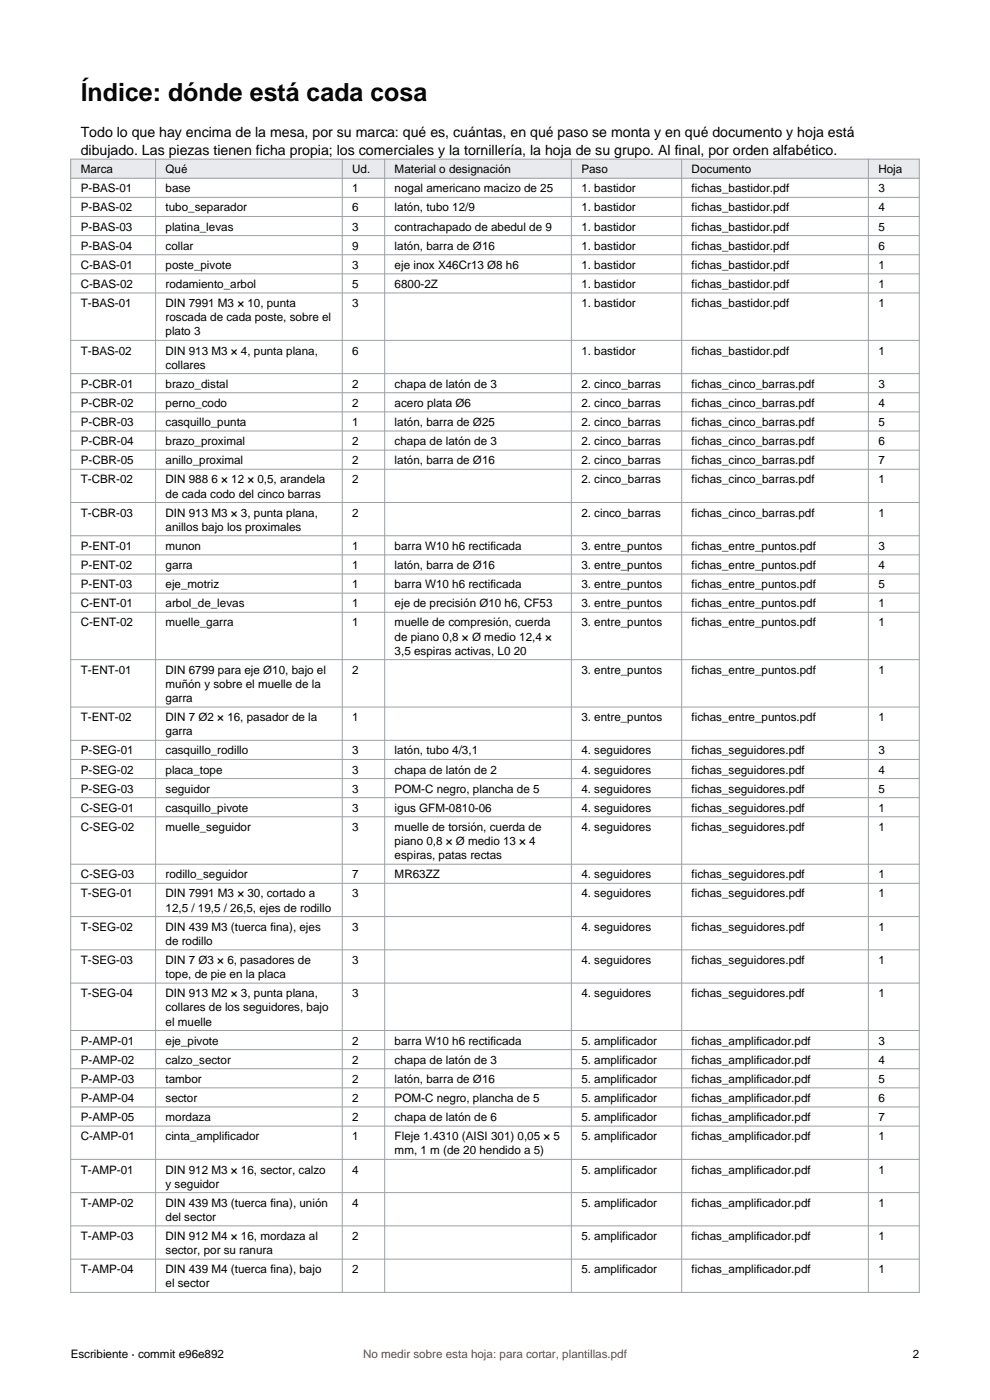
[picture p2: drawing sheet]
<svg xmlns="http://www.w3.org/2000/svg" width="210mm" height="297mm" viewBox="0 0 210 297" stroke-linecap="round" stroke-linejoin="round" font-family="sans-serif">
<defs><g id="words">
<text font-size="5.3" x="17.1" y="21.4">Índice: dónde está cada cosa</text>
<g font-size="3">
<text x="17.1" y="29">Todo lo que hay encima de la mesa, por su marca: qué es, cuántas, en qué paso se monta y en qué documento y hoja está</text>
<text x="17.1" y="32.9">dibujado. Las piezas tienen ficha propia; los comerciales y la tornillería, la hoja de su grupo. Al final, por orden alfabético.</text>
</g>
<g font-size="2.5">
<text x="17.1" y="36.8">Marca</text>
<text x="17.1" y="40.8">P-BAS-01</text>
<text x="35.1" y="36.8">Qué</text>
<text x="35.1" y="40.8">base</text>
<text x="74.7" y="36.8">Ud.</text>
<text x="74.7" y="40.8">1</text>
<text x="83.7" y="36.8">Material o designación</text>
<text x="83.7" y="40.8">nogal americano macizo de 25</text>
<text x="123.3" y="36.8">Paso</text>
<text x="123.3" y="40.8">1. bastidor</text>
<text x="146.7" y="36.8">Documento</text>
<text x="146.7" y="40.8">fichas_bastidor.pdf</text>
<text x="186.3" y="36.8">Hoja</text>
<text x="186.3" y="40.8">3</text>
<text x="17.1" y="44.9">P-BAS-02</text>
<text x="35.1" y="44.9">tubo_separador</text>
<text x="74.7" y="44.9">6</text>
<text x="83.7" y="44.9">latón, tubo 12/9</text>
<text x="123.3" y="44.9">1. bastidor</text>
<text x="146.7" y="44.9">fichas_bastidor.pdf</text>
<text x="186.3" y="44.9">4</text>
<text x="17.1" y="48.9">P-BAS-03</text>
<text x="17.1" y="53">P-BAS-04</text>
<text x="35.1" y="48.9">platina_levas</text>
<text x="35.1" y="53">collar</text>
<text x="74.7" y="48.9">3</text>
<text x="74.7" y="53">9</text>
<text x="83.7" y="48.9">contrachapado de abedul de 9</text>
<text x="83.7" y="53">latón, barra de Ø16</text>
<text x="123.3" y="48.9">1. bastidor</text>
<text x="123.3" y="53">1. bastidor</text>
<text x="146.7" y="48.9">fichas_bastidor.pdf</text>
<text x="146.7" y="53">fichas_bastidor.pdf</text>
<text x="186.3" y="48.9">5</text>
<text x="186.3" y="53">6</text>
<text x="17.1" y="57">C-BAS-01</text>
<text x="35.1" y="57">poste_pivote</text>
<text x="74.7" y="57">3</text>
<text x="83.7" y="57">eje inox X46Cr13 Ø8 h6</text>
<text x="123.3" y="57">1. bastidor</text>
<text x="146.7" y="57">fichas_bastidor.pdf</text>
<text x="186.3" y="57">1</text>
<text x="17.1" y="61.1">C-BAS-02</text>
<text x="17.1" y="65.2">T-BAS-01</text>
<text x="35.1" y="61.1">rodamiento_arbol</text>
<text x="35.1" y="65.2">DIN 7991 M3 × 10, punta</text>
<text x="74.7" y="61.1">5</text>
<text x="74.7" y="65.2">3</text>
<text x="83.7" y="61.1">6800-2Z</text>
<text x="123.3" y="61.1">1. bastidor</text>
<text x="123.3" y="65.2">1. bastidor</text>
<text x="146.7" y="61.1">fichas_bastidor.pdf</text>
<text x="146.7" y="65.2">fichas_bastidor.pdf</text>
<text x="186.3" y="61.1">1</text>
<text x="186.3" y="65.2">1</text>
<text x="35.1" y="68.2">roscada de cada poste, sobre el</text>
<text x="35.1" y="71.2">plato 3</text>
<text x="17.1" y="75.2">T-BAS-02</text>
<text x="35.1" y="75.2">DIN 913 M3 × 4, punta plana,</text>
<text x="74.7" y="75.2">6</text>
<text x="123.3" y="75.2">1. bastidor</text>
<text x="146.7" y="75.2">fichas_bastidor.pdf</text>
<text x="186.3" y="75.2">1</text>
<text x="17.1" y="82.3">P-CBR-01</text>
<text x="35.1" y="78.2">collares</text>
<text x="35.1" y="82.3">brazo_distal</text>
<text x="74.7" y="82.3">2</text>
<text x="83.7" y="82.3">chapa de latón de 3</text>
<text x="123.3" y="82.3">2. cinco_barras</text>
<text x="146.7" y="82.3">fichas_cinco_barras.pdf</text>
<text x="186.3" y="82.3">3</text>
<text x="17.1" y="86.3">P-CBR-02</text>
<text x="35.1" y="86.3">perno_codo</text>
<text x="74.7" y="86.3">2</text>
<text x="83.7" y="86.3">acero plata Ø6</text>
<text x="123.3" y="86.3">2. cinco_barras</text>
<text x="146.7" y="86.3">fichas_cinco_barras.pdf</text>
<text x="186.3" y="86.3">4</text>
<text x="17.1" y="90.4">P-CBR-03</text>
<text x="17.1" y="94.4">P-CBR-04</text>
<text x="35.1" y="90.4">casquillo_punta</text>
<text x="35.1" y="94.4">brazo_proximal</text>
<text x="74.7" y="90.4">1</text>
<text x="74.7" y="94.4">2</text>
<text x="83.7" y="90.4">latón, barra de Ø25</text>
<text x="83.7" y="94.4">chapa de latón de 3</text>
<text x="123.3" y="90.4">2. cinco_barras</text>
<text x="123.3" y="94.4">2. cinco_barras</text>
<text x="146.7" y="90.4">fichas_cinco_barras.pdf</text>
<text x="146.7" y="94.4">fichas_cinco_barras.pdf</text>
<text x="186.3" y="90.4">5</text>
<text x="186.3" y="94.4">6</text>
<text x="17.1" y="98.5">P-CBR-05</text>
<text x="35.1" y="98.5">anillo_proximal</text>
<text x="74.7" y="98.5">2</text>
<text x="83.7" y="98.5">latón, barra de Ø16</text>
<text x="123.3" y="98.5">2. cinco_barras</text>
<text x="146.7" y="98.5">fichas_cinco_barras.pdf</text>
<text x="186.3" y="98.5">7</text>
<text x="17.1" y="102.5">T-CBR-02</text>
<text x="35.1" y="102.5">DIN 988 6 × 12 × 0,5, arandela</text>
<text x="35.1" y="105.5">de cada codo del cinco barras</text>
<text x="74.7" y="102.5">2</text>
<text x="123.3" y="102.5">2. cinco_barras</text>
<text x="146.7" y="102.5">fichas_cinco_barras.pdf</text>
<text x="186.3" y="102.5">1</text>
<text x="17.1" y="109.6">T-CBR-03</text>
<text x="35.1" y="109.6">DIN 913 M3 × 3, punta plana,</text>
<text x="35.1" y="112.6">anillos bajo los proximales</text>
<text x="74.7" y="109.6">2</text>
<text x="123.3" y="109.6">2. cinco_barras</text>
<text x="146.7" y="109.6">fichas_cinco_barras.pdf</text>
<text x="186.3" y="109.6">1</text>
<text x="17.1" y="116.7">P-ENT-01</text>
<text x="35.1" y="116.7">munon</text>
<text x="74.7" y="116.7">1</text>
<text x="83.7" y="116.7">barra W10 h6 rectificada</text>
<text x="123.3" y="116.7">3. entre_puntos</text>
<text x="146.7" y="116.7">fichas_entre_puntos.pdf</text>
<text x="186.3" y="116.7">3</text>
<text x="17.1" y="120.7">P-ENT-02</text>
<text x="17.1" y="124.8">P-ENT-03</text>
<text x="35.1" y="120.7">garra</text>
<text x="35.1" y="124.8">eje_motriz</text>
<text x="74.7" y="120.7">1</text>
<text x="74.7" y="124.8">1</text>
<text x="83.7" y="120.7">latón, barra de Ø16</text>
<text x="83.7" y="124.8">barra W10 h6 rectificada</text>
<text x="123.3" y="120.7">3. entre_puntos</text>
<text x="123.3" y="124.8">3. entre_puntos</text>
<text x="146.7" y="120.7">fichas_entre_puntos.pdf</text>
<text x="146.7" y="124.8">fichas_entre_puntos.pdf</text>
<text x="186.3" y="120.7">4</text>
<text x="186.3" y="124.8">5</text>
<text x="17.1" y="128.8">C-ENT-01</text>
<text x="35.1" y="128.8">arbol_de_levas</text>
<text x="74.7" y="128.8">1</text>
<text x="83.7" y="128.8">eje de precisión Ø10 h6, CF53</text>
<text x="123.3" y="128.8">3. entre_puntos</text>
<text x="146.7" y="128.8">fichas_entre_puntos.pdf</text>
<text x="186.3" y="128.8">1</text>
<text x="17.1" y="132.9">C-ENT-02</text>
<text x="35.1" y="132.9">muelle_garra</text>
<text x="74.7" y="132.9">1</text>
<text x="83.7" y="132.9">muelle de compresión, cuerda</text>
<text x="83.7" y="135.9">de piano 0,8 × Ø medio 12,4 ×</text>
<text x="123.3" y="132.9">3. entre_puntos</text>
<text x="146.7" y="132.9">fichas_entre_puntos.pdf</text>
<text x="186.3" y="132.9">1</text>
<text x="17.1" y="142.9">T-ENT-01</text>
<text x="35.1" y="142.9">DIN 6799 para eje Ø10, bajo el</text>
<text x="74.7" y="142.9">2</text>
<text x="83.7" y="138.9">3,5 espiras activas, L0 20</text>
<text x="123.3" y="142.9">3. entre_puntos</text>
<text x="146.7" y="142.9">fichas_entre_puntos.pdf</text>
<text x="186.3" y="142.9">1</text>
<text x="35.1" y="145.9">muñón y sobre el muelle de la</text>
<text x="35.1" y="148.9">garra</text>
<text x="17.1" y="153">T-ENT-02</text>
<text x="35.1" y="153">DIN 7 Ø2 × 16, pasador de la</text>
<text x="35.1" y="156">garra</text>
<text x="74.7" y="153">1</text>
<text x="123.3" y="153">3. entre_puntos</text>
<text x="146.7" y="153">fichas_entre_puntos.pdf</text>
<text x="186.3" y="153">1</text>
<text x="17.1" y="160.1">P-SEG-01</text>
<text x="35.1" y="160.1">casquillo_rodillo</text>
<text x="74.7" y="160.1">3</text>
<text x="83.7" y="160.1">latón, tubo 4/3,1</text>
<text x="123.3" y="160.1">4. seguidores</text>
<text x="146.7" y="160.1">fichas_seguidores.pdf</text>
<text x="186.3" y="160.1">3</text>
<text x="17.1" y="164.1">P-SEG-02</text>
<text x="35.1" y="164.1">placa_tope</text>
<text x="74.7" y="164.1">3</text>
<text x="83.7" y="164.1">chapa de latón de 2</text>
<text x="123.3" y="164.1">4. seguidores</text>
<text x="146.7" y="164.1">fichas_seguidores.pdf</text>
<text x="186.3" y="164.1">4</text>
<text x="17.1" y="168.2">P-SEG-03</text>
<text x="17.1" y="172.2">C-SEG-01</text>
<text x="35.1" y="168.2">seguidor</text>
<text x="35.1" y="172.2">casquillo_pivote</text>
<text x="74.7" y="168.2">3</text>
<text x="74.7" y="172.2">3</text>
<text x="83.7" y="168.2">POM-C negro, plancha de 5</text>
<text x="83.7" y="172.2">igus GFM-0810-06</text>
<text x="123.3" y="168.2">4. seguidores</text>
<text x="123.3" y="172.2">4. seguidores</text>
<text x="146.7" y="168.2">fichas_seguidores.pdf</text>
<text x="146.7" y="172.2">fichas_seguidores.pdf</text>
<text x="186.3" y="168.2">5</text>
<text x="186.3" y="172.2">1</text>
<text x="17.1" y="176.3">C-SEG-02</text>
<text x="35.1" y="176.3">muelle_seguidor</text>
<text x="74.7" y="176.3">3</text>
<text x="83.7" y="176.3">muelle de torsión, cuerda de</text>
<text x="83.7" y="179.3">piano 0,8 × Ø medio 13 × 4</text>
<text x="123.3" y="176.3">4. seguidores</text>
<text x="146.7" y="176.3">fichas_seguidores.pdf</text>
<text x="186.3" y="176.3">1</text>
<text x="83.7" y="182.3">espiras, patas rectas</text>
<text x="17.1" y="186.3">C-SEG-03</text>
<text x="17.1" y="190.4">T-SEG-01</text>
<text x="35.1" y="186.3">rodillo_seguidor</text>
<text x="35.1" y="190.4">DIN 7991 M3 × 30, cortado a</text>
<text x="74.7" y="186.3">7</text>
<text x="74.7" y="190.4">3</text>
<text x="83.7" y="186.3">MR63ZZ</text>
<text x="123.3" y="186.3">4. seguidores</text>
<text x="123.3" y="190.4">4. seguidores</text>
<text x="146.7" y="186.3">fichas_seguidores.pdf</text>
<text x="146.7" y="190.4">fichas_seguidores.pdf</text>
<text x="186.3" y="186.3">1</text>
<text x="186.3" y="190.4">1</text>
<text x="17.1" y="197.4">T-SEG-02</text>
<text x="35.1" y="193.4">12,5 / 19,5 / 26,5, ejes de rodillo</text>
<text x="35.1" y="197.4">DIN 439 M3 (tuerca fina), ejes</text>
<text x="74.7" y="197.4">3</text>
<text x="123.3" y="197.4">4. seguidores</text>
<text x="146.7" y="197.4">fichas_seguidores.pdf</text>
<text x="186.3" y="197.4">1</text>
<text x="35.1" y="200.4">de rodillo</text>
<text x="17.1" y="204.5">T-SEG-03</text>
<text x="35.1" y="204.5">DIN 7 Ø3 × 6, pasadores de</text>
<text x="35.1" y="207.5">tope, de pie en la placa</text>
<text x="74.7" y="204.5">3</text>
<text x="123.3" y="204.5">4. seguidores</text>
<text x="146.7" y="204.5">fichas_seguidores.pdf</text>
<text x="186.3" y="204.5">1</text>
<text x="17.1" y="211.6">T-SEG-04</text>
<text x="35.1" y="211.6">DIN 913 M2 × 3, punta plana,</text>
<text x="35.1" y="214.6">collares de los seguidores, bajo</text>
<text x="74.7" y="211.6">3</text>
<text x="123.3" y="211.6">4. seguidores</text>
<text x="146.7" y="211.6">fichas_seguidores.pdf</text>
<text x="186.3" y="211.6">1</text>
<text x="17.1" y="221.6">P-AMP-01</text>
<text x="35.1" y="217.6">el muelle</text>
<text x="35.1" y="221.6">eje_pivote</text>
<text x="74.7" y="221.6">2</text>
<text x="83.7" y="221.6">barra W10 h6 rectificada</text>
<text x="123.3" y="221.6">5. amplificador</text>
<text x="146.7" y="221.6">fichas_amplificador.pdf</text>
<text x="186.3" y="221.6">3</text>
<text x="17.1" y="225.7">P-AMP-02</text>
<text x="35.1" y="225.7">calzo_sector</text>
<text x="74.7" y="225.7">2</text>
<text x="83.7" y="225.7">chapa de latón de 3</text>
<text x="123.3" y="225.7">5. amplificador</text>
<text x="146.7" y="225.7">fichas_amplificador.pdf</text>
<text x="186.3" y="225.7">4</text>
<text x="17.1" y="229.7">P-AMP-03</text>
<text x="17.1" y="233.8">P-AMP-04</text>
<text x="35.1" y="229.7">tambor</text>
<text x="35.1" y="233.8">sector</text>
<text x="74.7" y="229.7">2</text>
<text x="74.7" y="233.8">2</text>
<text x="83.7" y="229.7">latón, barra de Ø16</text>
<text x="83.7" y="233.8">POM-C negro, plancha de 5</text>
<text x="123.3" y="229.7">5. amplificador</text>
<text x="123.3" y="233.8">5. amplificador</text>
<text x="146.7" y="229.7">fichas_amplificador.pdf</text>
<text x="146.7" y="233.8">fichas_amplificador.pdf</text>
<text x="186.3" y="229.7">5</text>
<text x="186.3" y="233.8">6</text>
<text x="17.1" y="237.8">P-AMP-05</text>
<text x="35.1" y="237.8">mordaza</text>
<text x="74.7" y="237.8">2</text>
<text x="83.7" y="237.8">chapa de latón de 6</text>
<text x="123.3" y="237.8">5. amplificador</text>
<text x="146.7" y="237.8">fichas_amplificador.pdf</text>
<text x="186.3" y="237.8">7</text>
<text x="17.1" y="241.9">C-AMP-01</text>
<text x="35.1" y="241.9">cinta_amplificador</text>
<text x="74.7" y="241.9">1</text>
<text x="83.7" y="241.9">Fleje 1.4310 (AISI 301) 0,05 × 5</text>
<text x="83.7" y="244.9">mm, 1 m (de 20 hendido a 5)</text>
<text x="123.3" y="241.9">5. amplificador</text>
<text x="146.7" y="241.9">fichas_amplificador.pdf</text>
<text x="186.3" y="241.9">1</text>
<text x="17.1" y="249">T-AMP-01</text>
<text x="35.1" y="249">DIN 912 M3 × 16, sector, calzo</text>
<text x="35.1" y="251.9">y seguidor</text>
<text x="74.7" y="249">4</text>
<text x="123.3" y="249">5. amplificador</text>
<text x="146.7" y="249">fichas_amplificador.pdf</text>
<text x="186.3" y="249">1</text>
<text x="17.1" y="256">T-AMP-02</text>
<text x="35.1" y="256">DIN 439 M3 (tuerca fina), unión</text>
<text x="74.7" y="256">4</text>
<text x="123.3" y="256">5. amplificador</text>
<text x="146.7" y="256">fichas_amplificador.pdf</text>
<text x="186.3" y="256">1</text>
<text x="17.1" y="263.1">T-AMP-03</text>
<text x="35.1" y="259">del sector</text>
<text x="35.1" y="263.1">DIN 912 M4 × 16, mordaza al</text>
<text x="74.7" y="263.1">2</text>
<text x="123.3" y="263.1">5. amplificador</text>
<text x="146.7" y="263.1">fichas_amplificador.pdf</text>
<text x="186.3" y="263.1">1</text>
<text x="35.1" y="266.1">sector, por su ranura</text>
<text x="17.1" y="270.1">T-AMP-04</text>
<text x="35.1" y="270.1">DIN 439 M4 (tuerca fina), bajo</text>
<text x="35.1" y="273.1">el sector</text>
<text x="74.7" y="270.1">2</text>
<text x="123.3" y="270.1">5. amplificador</text>
<text x="146.7" y="270.1">fichas_amplificador.pdf</text>
<text x="186.3" y="270.1">1</text>
<text x="15" y="288">Escribiente · commit e96e892</text>
<text x="193.6" y="288">2</text>
</g>
<text font-size="2.5" fill="#b03030" x="77" y="288">No medir sobre esta hoja: para cortar, plantillas.pdf</text>
</g></defs>
<path d="M15 33.8h180v4h-180z" fill-rule="evenodd" fill="#e8eaed"/>
<g fill="none" stroke="#9aa0a6" stroke-width=".21">
<path d="M15 33.8h180v240.4h-180zM15 37.8h180M33 33.8v240.4M72.6 33.8v240.4M81.6 33.8v240.4M121.2 33.8v240.4M144.6 33.8v240.4M184.2 33.8v240.4M15 41.9h180M15 45.9h180M15 50h180M15 54h180"/>
<path d="M15 58.1h180M15 62.2h180M15 72.2h180M15 79.3h180M15 83.3h180M15 87.4h180M15 91.4h180M15 95.5h180M15 99.5h180M15 106.6h180M15 113.7h180M15 117.7h180"/>
<path d="M15 121.8h180M15 125.8h180M15 129.9h180M15 139.9h180M15 150h180M15 157.1h180M15 161.1h180M15 165.2h180M15 169.2h180M15 173.3h180M15 183.3h180M15 187.4h180"/>
<path d="M15 194.4h180M15 201.5h180M15 208.6h180M15 218.6h180M15 222.7h180M15 226.7h180M15 230.8h180M15 234.8h180M15 238.9h180M15 246h180M15 253h180M15 260.1h180"/>
<path d="M15 267.1h180"/>
</g>
<use href="#words"/>
</svg>
